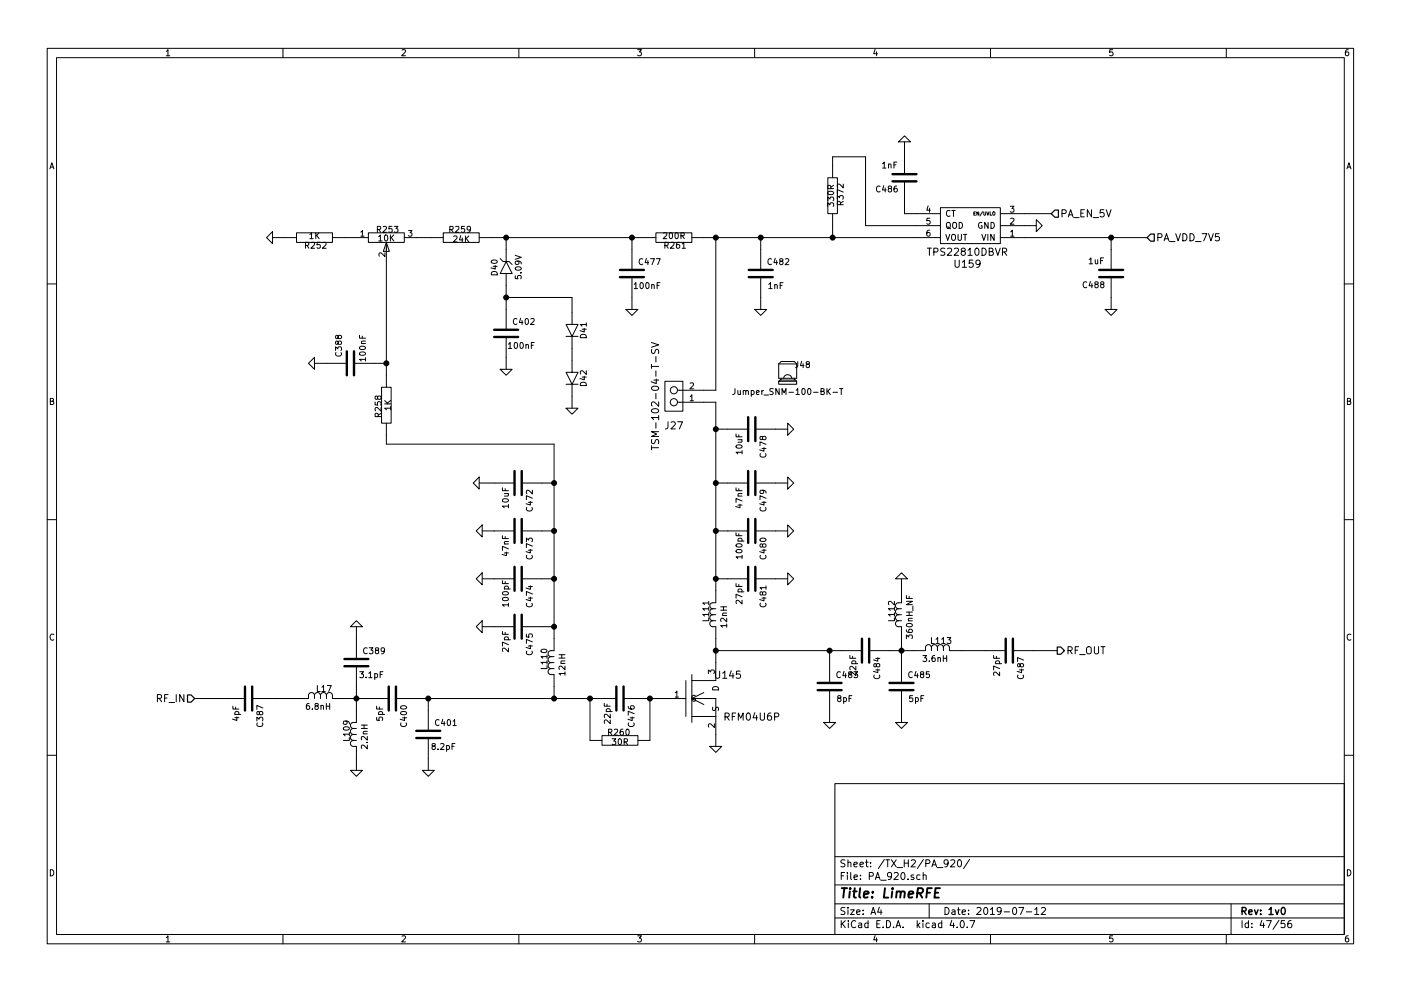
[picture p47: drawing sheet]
<svg xmlns="http://www.w3.org/2000/svg" width="297mm" height="210mm" viewBox="0 0 297 210" stroke-linecap="round" stroke-linejoin="round" font-family="sans-serif">
<g fill="none" stroke="#000" stroke-width=".21">
<path d="M10 10.3h277v189.9h-277zM12 12.2h273v186.1h-273zM35.3 10.9l.3-.4v1.3M35.3 11.8h.7M60 10.3v1.9M85.2 10.6l.5-.1 .3 .4-.8 .9h.8M110 10.3v1.9M135.2 10.5h.8l-.4 .5 .3 .1 .1 .2-.1 .4-.2 .1-.5-.1M160 10.3v1.9M185.5 10.5l-.3 .9h.8M185.9 11v.8M210 10.3v1.9"/>
<path d="M235.9 10.5h-.6v.6h.6l.1 .5-.3 .2-.4-.1M260 10.3v1.9M285.9 10.5l-.4 .1-.2 .2-.1 .8 .3 .2 .4-.1 .1-.4-.1-.2-.4-.1-.3 .3M10.6 35.8l.4-1.3 .4 1.3M10.7 35.5h.6M175.5 37.7h2v7.6h-2zM176.5 37.7v-4.4h7v14.6h15.9M176.8 39.3l-.7 .4M178.8 39.1v.7l-.9-.7-.4 .2 .1 .5M186.6 39.6a.56 .56 0 0 0-.8 .5 .56 .56 0 0 0 .8 .5M187.1 34.7l.4-.3v1.3M187.1 35.7h.7"/>
<path d="M187.4 39.4l-.3 .9h.8M187.7 39.9v.8M188.4 34.9l.2-.1 .3 .1v.8M188.4 34.8v.9M188.5 40l-.2-.2 .1-.2h.6v.3l-.6 .2-.1 .2 .1 .3 .1 .1h.3l.2-.2v-.4l-.2-.1M189.5 35h.5M190.1 39.5h-.3l-.2 .3-.1 .7 .3 .2 .4-.1-.1-.6-.3-.1-.3 .3M190.1 34.4h-.6v1.3M190.5 30.1l1.3-1.3 1.2 1.3zM191.8 38.5v6.8h7.6M191.8 30.1v6.9M285.6 35.8l.4-1.3 .4 1.3"/>
<path d="M285.7 35.5h.6M56.5 50.4l1.3-1.3v2.6zM57.8 50.4h5.1M62.9 49.4h7.6v2h-7.6zM64.8 52.1l.6-.1v-.5l-.6-.1v1.3M65.1 52.1l.4 .6M65.7 49.7l.3-.3v1.2M65.7 50.6h.7M66 51.5l.5-.1 .2 .4-.8 .9h.8M67 49.4v1.2M67.1 49.9l.6 .7M67.7 49.4l-.7 .7"/>
<path d="M67.9 51.4h-.6l-.1 .6h.7v.5l-.2 .2-.5-.2M68.4 51.5l.5-.1 .2 .4-.7 .9h.7M70.5 50.4h7.6M76.5 49.2l.3-.3v1.2M76.5 50.1h.7M78.1 49.4h7.6v2h-7.6zM80 48.7l.6-.1 .1-.5-.7-.1v1.3M80.3 50.2l.3-.3v1.2M80.3 51.1h.7M80.3 48.7l.4 .6M81.2 48.1l.5-.1 .2 .4-.7 .9h.7M81.6 53.6v.8l-.9-.8-.4 .3 .1 .5"/>
<path d="M81.6 50l.2-.1a.67 .67 0 0 1 .4 .6 .67 .67 0 0 1-.4 .6l-.3-.5zM81.9 51.4l.6 1.9h-1.2zM81.9 51.7v30.5M82.8 49.9v1.2M83 50.4l.5 .7M83.1 48h-.6l-.1 .6h.7v.6l-.2 .1-.5-.1M83.5 49.9l-.7 .7M83.6 48h.8l-.5 .5 .4 .1v.6l-.1 .1-.6-.1M85.7 50.4h8.3M86.6 48.9h.8l-.5 .5 .4 .1v.5l-.2 .1-.5-.1M94 49.4h7.6v2h-7.6zM95.4 48.7l.6-.1v-.5l-.6-.1v1.3"/>
<path d="M95.7 48.7l.4 .6M96.2 50.2l.5-.1 .2 .3-.8 .9h.8M96.6 48.1l.5-.1 .2 .4-.8 .9h.8M97.7 50l-.3 .9h.8M98 50.5v.8M98.5 48h-.6l-.1 .6h.7v.6l-.2 .1-.5-.1M98.7 50.1v1.2M98.9 50.6l.5 .7M99.4 50.1l-.7 .7M99.7 48.6l-.2 .2-.4-.1v-.6l.4-.1 .2 .3v.7l-.3 .3h-.3M101.6 50.4h37.5M104.2 55.3a.76 .76 0 0 1 1.2 .3 .74 .74 0 0 1-1.2-.1z"/>
<path d="M104.3 57.7a.67 .67 0 0 1 .8-.1 .67 .67 0 0 1 .3 .7h-1.2zM104.6 56.5h.8M105 56.3v.8l-.9-.3M106 54.9l.7 .6h.6M107.3 55.5h.6l.7 .6M107.3 55.5l1.3 2.5h-2.6zM107.3 50.4v5.1M107.3 58v12M109.2 58.5v.6l.6 .1v-.7h.6l.1 .2-.1 .5M109.2 54.2l1.3 .4-1.3 .4M109.3 56.8a.76 .76 0 0 1 1.2 .2 .74 .74 0 0 1-1.3-.1zM109.8 55.4l.2 .2v.4l-.7 .1-.1-.5 .3-.2h.7l.3 .3v.3"/>
<path d="M110.4 57.9h.1M134 50.4v6.9M134 58.8v6.9M136.3 55a.56 .56 0 0 0-.8 .5 .56 .56 0 0 0 .8 .5M137.1 54.8l-.3 .9h.7M137.4 55.3v.9M137.9 54.9h.9l-.6 1.3M139.1 49.4h7.6v2h-7.6zM139.1 54.9h.9l-.6 1.3M139.9 60h-.6v1.2M140.7 49.5l.4-.1 .3 .3-.8 .9h.8M141 52.1l.6-.1v-.5l-.6-.1v1.3"/>
<path d="M141.3 52.1l.4 .6M142 49.5l.2-.1a.67 .67 0 0 1 .4 .6 .67 .67 0 0 1-.4 .6l-.3-.4zM142.2 51.5l.5-.1 .2 .4-.8 .9h.8M143.2 49.5l.2-.1a.67 .67 0 0 1 .4 .6 .67 .67 0 0 1-.4 .6l-.3-.4zM144 51.4l-.4 .1-.1 .2-.1 .7 .2 .3 .5-.2-.1-.6h-.4l-.2 .2M144.4 50h.6v-.5l-.6-.1v1.2M144.6 51.8l.4-.4v1.3M144.6 52.7h.7M144.7 50l.4 .6M146.7 50.4h52.7M151.8 50.4v32.4h-8.2M161.3 50.4v6.9"/>
<path d="M161.3 58.8v6.9M163.6 55a.56 .56 0 0 0-.8 .5 .56 .56 0 0 0 .8 .5M164.4 54.8l-.3 .9h.7M164.7 55.3v.9M165.5 55.4l-.2-.2 .1-.2h.6v.3l-.6 .2-.1 .2 .1 .3 .1 .2h.3l.2-.3v-.4l-.2-.1M166 60h-.6v1.2M166.5 55l.5-.1 .2 .3-.8 1h.8M175.5 43.8v-.8l.5 .5 .1-.4h.5l.2 .2-.2 .5M175.5 42.6v-.8l.5 .4 .1-.3h.5l.2 .1-.2 .6M175.5 40.8a.76 .76 0 0 1 1.3 .2 .74 .74 0 0 1-1.3-.1zM176.1 40v-.6h-.5l-.1 .6h1.3M176.5 45.3v5.1"/>
<path d="M177.5 42.3v-.8l.5 .4 .1-.4h.6l.1 .2-.1 .6M178.2 43.4l-.1-.6h-.5l-.1 .6h1.3M178.8 40.8l-1.3-.6v.9M178.8 42.7l-.6 .4M196.6 52.6h.9M196.8 43.7l-.3 .9h.8M197.1 52.6v1.6M197.1 48.8l-.4 .1-.2 .2v.8l.2 .2 .5-.1-.1-.6-.4-.1-.2 .2M197.1 44.2v.8M197.2 46.3h-.7v.6h.7v.5l-.2 .2-.5-.2M198 53.5l.7-.1 .2-.2-.1-.4-.2-.2h-.6v1.6M199.4 44.1h12.7v7.6h-12.7z"/>
<path d="M200.3 52.7l-.6-.1-.2 .2v.4l.7 .3 .1 .4-.3 .3-.6-.1M200.5 49.7l.4 1.3 .5-1.3M200.7 47.4l.2-.2h.4l.2 .8a.42 .42 0 0 1-.2 .4 .42 .42 0 0 1-.5 0l-.1-.4zM200.9 48.2l.6 .4M200.9 52.8l.6-.2 .3 .5-1 1.1h1M201.4 44.7a.56 .56 0 0 0-.7 .6 .56 .56 0 0 0 .7 .5M201.8 49.9l.2-.2 .4 .1 .2 .8a.42 .42 0 0 1-.2 .3 .42 .42 0 0 1-.5 0l-.1-.3zM201.8 44.6h.7M202 47.4l.3-.2h.3l.2 .8a.42 .42 0 0 1-.2 .4 .42 .42 0 0 1-.4 0l-.2-.4zM202.2 44.6v1.3M202.3 52.8l.6-.2 .3 .5-.9 1.1h.9M202.5 55.2v1.2l.3 .3h.3l.3-.3v-1.2"/>
<path d="M203.1 49.7v1l.3 .3h.2l.2-.3v-1M203.4 47.2a.64 .64 0 0 1 .7 .6 .64 .64 0 0 1-.7 .7zM204 55.6l.5-.4v1.5M204 56.7h.9M204.1 53.3l-.3-.3 .1-.2 .2-.2 .4 .1 .2 .3-.1 .2-.7 .2-.1 .2v.3l.3 .3h.3l.3-.3v-.3l-.3-.3M204.3 49.7h.7M204.6 49.7v1.3M205.2 53.1l.5-.5v1.6M205.2 54.2h.9M206.3 55.2h-.8v.7l.2-.1h.5l.1 .6-.3 .3-.5-.1M206.5 45.3h.2M206.8 45h-.3v.7h.3"/>
<path d="M206.8 52.8l.3-.2a.81 .81 0 0 1 .5 .8 .81 .81 0 0 1-.5 .8l-.3-.2-.1-.4zM207.5 45v.7l-.4-.7v.7M207.8 55.8l-.3 .3h-.3l-.3-.3 .1-.5 .5-.1a.96 .96 0 0 1-.1 1.5h-.3M208.2 49.7l.4 1.3 .4-1.3M208.2 47.2a.59 .59 0 0 0-.7 .6 .59 .59 0 0 0 .7 .6v-.5h-.2M208.2 52.6a.77 .77 0 0 1 .9 .8 .77 .77 0 0 1-.9 .8zM208.4 44.9l-.7 .9M208.6 45l.1 .7 .3-.2v-.5M209.2 45l.2 .7 .3-.7M209.4 49.7v1.3M209.5 47.2v1.3l-.7-1.3v1.3M209.7 53.4l.7-.1 .1-.2v-.3l-.8-.2v1.6h.6l.3-.3v-.2l-.4-.3"/>
<path d="M209.9 45v.7h.4M210.1 47.2a.64 .64 0 0 1 .7 .6 .64 .64 0 0 1-.7 .7zM210.6 45l.3 .1v.5l-.1 .1-.3-.3zM210.8 49.7v1.3l-.7-1.3v1.3M211 52.6l.6 1.6 .5-1.6M212.1 50.4h31.1M212.1 47.9h7.6M212.1 45.3h10.8M212.5 53.5l.8-.1 .1-.2v-.4l-.3-.2h-.6v1.6M212.9 53.5l.5 .7M214.2 43.8h.8l-.4 .4 .3 .1v.6l-.1 .1-.6-.1M214.3 49.2l.3-.4v1.3"/>
<path d="M214.3 46.4l.5-.1 .2 .4-.8 .9h.8M214.3 50.1h.7M219.7 46.6l1.3 1.3-1.3 1.2zM225.2 45.3l.7-.1 .2-.2-.1-.4-.2-.1h-.6v1.5M226.5 46l.5-1.5 .5 1.5M226.6 45.6h.8M227.6 46.2h1.2M229.2 45.2h.5M229.9 44.5h-.7v1.5h.7M230.4 59.9a.56 .56 0 0 0-.8 .5 .56 .56 0 0 0 .8 .5M230.9 55.1l.4-.4v1.3M230.9 56h.7"/>
<path d="M231.2 59.7l-.3 .9h.8M231.4 44.5v1.5l-.9-1.5v1.5M231.8 46.2h1.1M232.2 55.1l.1 .8 .3 .1 .1-.2M232.7 55.1v.9M233.3 55.3h.5M234 54.7h-.7v1.3M234 44.5h-.7l-.1 .7 .3-.1 .5 .1 .1 .5-.3 .3-.6-.1M234.5 44.5l.6 1.5 .5-1.5M235.6 50.4v6.9M235.6 58.8v6.9M245.5 50.4l.7-.1 .2-.2-.1-.4-.2-.1h-.6v1.5"/>
<path d="M246.8 51.1l.5-1.5 .5 1.5M246.9 50.7h.8M248 51.3h1.1M249.3 49.6l.5 1.5 .5-1.5M250.8 49.6a.77 .77 0 0 1 .9 .7 .77 .77 0 0 1-.9 .8zM252.3 49.6a.77 .77 0 0 1 .9 .7 .77 .77 0 0 1-.9 .8zM253.5 51.3h1.1M254.9 49.6h1l-.7 1.5M256.2 49.6l.5 1.5 .6-1.5M258.5 49.6h-.8v.7l.2-.1h.5l.1 .6-.3 .3-.5-.2M10 60.2h2M65.4 77.1l1.3-1.3v2.6z"/>
<path d="M66.7 77.1h6.8M71.1 74.4v-.8l.5 .4 .1-.4h.6l.1 .2-.1 .6M71.2 74.8a.56 .56 0 0 0 .6 .8 .56 .56 0 0 0 .5-.8M71.7 72.6l.2-.2h.4l.1 .2-.1 .4-.4 .1-.2-.1-.1-.6h-.4v.6l.3 .1 .2-.3M71.7 71.4l.2-.3 .4 .1 .1 .2-.1 .3-.4 .2-.2-.2-.1-.5h-.4v.5l.3 .2 .2-.3M75.1 77.1h6.8M76.2 71.1v.6h1.3M76.3 73.6a.76 .76 0 0 1 1.2 .3 .74 .74 0 0 1-1.3-.1zM76.3 74.8a.69 .69 0 0 1 1.2 .3 .74 .74 0 0 1-1.3-.1zM76.6 72.9h.9M76.8 71.3v.4M77.5 76.2h-1.3l.4 .4"/>
<path d="M77.5 72.4h-.8l-.1 .3 .2 .2M77.5 75.9v.7M106 78.4h2.6l-1.3 1.2zM107.3 71.5v6.9M107.3 63.1h14v5.7M107.8 73l.4-.3v1.2M107.8 73.9h.7M109.1 72.8l.2-.1a.67 .67 0 0 1 .4 .6 .67 .67 0 0 1-.4 .6l-.3-.4zM109.6 67.7a.56 .56 0 0 0-.8 .5 .56 .56 0 0 0 .8 .5M110.3 72.8l.2-.1a.67 .67 0 0 1 .5 .6 .67 .67 0 0 1-.5 .6l-.3-.4zM110.4 67.5l-.3 .9h.8M110.7 68v.9"/>
<path d="M111.4 67.7l.2-.1a.67 .67 0 0 1 .5 .6 .67 .67 0 0 1-.5 .7l-.3-.5zM111.5 73.2l.2-.1h.3v.8M111.5 73.1v.8M112.5 67.7l.5-.1 .3 .3-.8 1h.8M112.6 73.2h.5M113.3 72.7h-.7v1.2M120 71.4h1.3zM120 68.8h2.6l-1.3 2.6zM120 79h2.6l-1.3 2.5zM121.3 71.4h1.3zM121.3 71.4v7.6M123.1 71.2a.69 .69 0 0 1 .8-.2 .69 .69 0 0 1 .4 .6h-1.3z"/>
<path d="M123.4 69.8h.9M123.9 69.7v.7l-.9-.3M123.9 79.8v.8l-.9-.3M124.3 68.9h-1.3l.4 .3M124.3 78.7v.7l-.9-.7-.4 .2 .1 .5M124.3 68.5v.7M132.7 65.7h2.6l-1.3 1.2zM134.5 60.3l.3-.3v1.2M134.5 61.2h.7M135.8 60.1l.2-.1a.67 .67 0 0 1 .4 .6 .67 .67 0 0 1-.4 .6l-.3-.4zM137 60.1l.2-.1a.67 .67 0 0 1 .4 .6 .67 .67 0 0 1-.4 .6l-.3-.4zM138.1 72.7l1.5 .5-1.5 .5"/>
<path d="M138.1 77.3v.9M138.1 77.7h1.5M138.2 60.5l.2-.1h.3v.8M138.2 60.4v.8M138.2 74.1l-.1 .6 .2 .2h.4l.3-.6 .4-.2 .2 .3v.6M139.1 75.6v1.2M139.1 78.7v1.2M139.3 60.5h.5M160 65.7h2.6l-1.3 1.2zM163 60.3l.3-.3v1.2M163 61.2h.7M164.3 60.5l.1-.1h.3l.1 .8"/>
<path d="M164.3 60.4v.8M165.1 77.2h3.8v3.1h-3.8zM165.1 77.2l.5-.5h2.8l.5 .5M165.4 60.5h.4M169.1 76.7v1.1l-.4 .2M170 76.7l-.3 .9h.8M170.3 77.1v.9M171.1 77.3l-.2-.3 .1-.2h.6v.3l-.6 .2-.1 .2 .1 .4 .1 .1h.3l.2-.3v-.3l-.2-.1M231.5 60.2v.9M232.4 60.3l-.3-.2 .1-.3 .6 .1v.3l-.6 .2-.1 .2 .1 .3 .2 .2h.2l.2-.3v-.4l-.2-.1M233.6 60.3l-.3-.2 .1-.2h.6v.3l-.5 .2-.2 .2 .1 .3 .2 .2h.2l.3-.3-.1-.4-.2-.1M234.3 65.7h2.6l-1.3 1.2z"/>
<path d="M285 60.2h2M10.7 85.1h.5l.1-.5-.6-.1v1.3h.5l.2-.4-.3-.3M79.5 85.3v.6h.6v-.6h.6l.1 .2-.1 .4M80.1 84.2l.2-.2 .4 .1 .1 .1-.1 .5h-.4l-.2-.1-.2-.5h-.3v.5l.2 .1 .3-.2M80.2 88.4l-.1-.6-.5-.1-.1 .7h1.3M80.8 86.5v.7l-.9-.7-.4 .2 .1 .5M80.8 87.7l-.6 .4M80.9 82.2h2v7.6h-2zM81.6 85.7h1.2M81.6 85l.7 .7M81.9 89.8v4.4h35.6v43.8h-.7a.64 .64 0 0 0-.6 .7 .64 .64 0 0 0 .6 .6M82.8 86.6h-1.2l.3 .4"/>
<path d="M82.8 86.3v.7M82.8 85l-.7 .5M120 81.5h1.3zM120 86.6h2.6l-1.3 1.3zM121.3 81.5h1.3zM121.3 81.5v5.1M123.1 81.3a.69 .69 0 0 1 .8-.2 .69 .69 0 0 1 .4 .7h-1.3zM123.4 80h.9M138.1 94.6v.8M138.1 95h1.5M138.2 93.2l-.1 .6 .2 .3h.4l.3-.7 .4-.2 .2 .3v.6M138.3 86.9a.81 .81 0 0 1 1.3 .3 .86 .86 0 0 1-.8 .4 .86 .86 0 0 1-.7-.5z"/>
<path d="M138.3 82.1a.81 .81 0 0 1 1.3 .3 .86 .86 0 0 1-.8 .4 .86 .86 0 0 1-.7-.5zM138.6 80.6h1M139.1 83.5v1.1M139.1 89.7v1.2M139.1 80.4v1l-1.1-.4M139.6 91.6h-1.5l1.1 .5-1.1 .5h1.5M139.6 88.6h-1.5l.5 .4M139.6 85.3v.9l-1-.9-.5 .3 .2 .6M139.6 88.2v.8M141 80.9h3.8v6.3h-3.8zM141.6 89.5v1.3l-.5 .2M142.3 89.6l.6-.1 .3 .4-1 1.1h1"/>
<path d="M143.6 85.3h8.2v42.6h-.7a.64 .64 0 0 0-.6 .6 .64 .64 0 0 0 .6 .7M143.7 89.5h1l-.7 1.5M146.3 84.1l.4-.3v1.2M146.3 81.3l.5-.1 .2 .4-.7 .9h.7M146.3 85h.7M151.8 91.1h6.8M155.8 82.4v1.1l-.5 .2M156.1 92.1v.6h1.2M156.1 94.6a.76 .76 0 0 1 1.2 .2 .74 .74 0 0 1-1.2-.1zM156.4 82.8l.1 .8 .3 .1 .2-.1M156.5 93.3h.8M156.6 92.2v.5"/>
<path d="M157 82.8v.9M157.2 93.3l.1 .2v.3h-.8M157.3 96h-1.2l.3 .3M157.3 95.6v.7M157.6 83l.2-.2 .3 .1v.8M157.6 82.8v.9M158.1 83l.2-.2 .3 .1 .1 .8M159.3 82.9l.3-.1 .3 .3-.1 .5h-.5M159.3 82.8v1.3M160.1 91.1h6.9M160.4 83.3l.6-.1-.1-.3-.3-.1-.2 .2v.6h.5M161.2 96.2a.56 .56 0 0 0 .6 .8 .56 .56 0 0 0 .5-.8"/>
<path d="M161.5 82.8v.9M161.5 95.1h.9M161.7 92.8l.2-.2h.4l.1 .2-.1 .4-.4 .1-.2-.1-.2-.6h-.3v.6l.2 .1 .3-.2M161.9 82.8l-.4 .3M162 95v.7l-.9-.3M162 83.8h1M162.4 94.3l-1.3-.6v.9M163.9 82.5h-.6v.4a.54 .54 0 0 1 .6 .7l-.2 .1-.5-.1M165.1 80.9h3.8v.6h-3.8zM165.2 82.4v1.3l-.7-1.3v1.3M165.5 80.5l-.4 .4M165.6 80.3l-.1 .3h3l-.1-.3"/>
<path d="M165.8 83.7v-1.3l.4 .9 .4-.9v1.3M166.1 80.3a.9 .9 0 0 1 .9-.8 .9 .9 0 0 1 .9 .8M167 89.8l1.3 1.3-1.3 1.2zM167.3 83.2h.9M168.5 80.5l.4 .4M168.8 82.8l.3-.4v1.3M168.8 83.7h.7M170.1 82.5l.2-.1a.67 .67 0 0 1 .4 .7 .67 .67 0 0 1-.4 .6l-.3-.5zM171.3 82.5l.2-.1a.67 .67 0 0 1 .5 .7 .67 .67 0 0 1-.5 .6l-.3-.5zM172.5 83.2h1M174.1 83l.6-.1v-.4l-.6-.1v1.3h.4l.3-.4-.3-.3M175.3 82.4v1.3"/>
<path d="M175.5 83l.5 .7M176 82.4l-.7 .8M176.6 83.2h1M178 82.4h.7M178.4 82.4v1.3M285.7 85.1h.5l.1-.5-.6-.1v1.3h.5l.2-.4-.3-.3M10 110.3h2M100.3 102.5l1.3-1.3v2.6zM101 112.6l1.2-1.2v2.5zM101.6 102.5h7.5M102.2 112.6h6.9M106.5 113.7v.6h1.3"/>
<path d="M106.5 103.5v.6h1.3M106.6 106a.76 .76 0 0 1 1.2 .2 .74 .74 0 0 1-1.3-.1zM106.9 117.3h.9M106.9 115.4h.9M106.9 104.7h.9M107.1 103.7v.4M107.1 113.8v.5M107.4 117.1v.8l-.9-.3M107.7 104.7l.1 .2-.1 .3-.8 .1M107.8 116.5l-1.3-.6v.9M107.8 114.9h-.8l-.1 .3 .2 .2M107.8 107.4h-1.3l.4 .3"/>
<path d="M107.8 107v.7M110.6 112.6h6.9M110.6 102.5h6.9M111.6 115v-.8l.5 .4 .1-.4h.6l.1 .2-.1 .6M111.7 117.8a.56 .56 0 0 0 .5 .8 .56 .56 0 0 0 .6-.8M111.7 107.7a.56 .56 0 0 0 .5 .7 .56 .56 0 0 0 .6-.7M112 116.7h.9M112 106.6h.9M112.4 116.6v.7l-.9-.3M112.4 106.4v.8l-.9-.3M112.9 115.9l-1.3-.6v.9M112.9 105.7l-1.3-.5v.8"/>
<path d="M112.9 104v.8l-.9-.8-.4 .2 .1 .5M151.8 112.6h6.8M151.8 102.5h6.8M156.1 103.5v.6h1.2M156.1 113v.7h1.2M156.1 116.8a.76 .76 0 0 1 1.2 .2 .74 .74 0 0 1-1.2-.1zM156.1 115.5a.76 .76 0 0 1 1.2 .3 .74 .74 0 0 1-1.2-.1zM156.5 107.2h.8M156.5 105.3h.8M156.5 114.8h1.2M156.5 114.8v-.4l.2-.2 .6 .1v.5M156.6 103.7v.4"/>
<path d="M156.6 113.2v.5M156.9 107v.7l-.9-.2M157.3 106.3l-1.2-.5v.8M157.3 104.7l-.8 .1v.3l.1 .2M157.3 118.2h-1.2l.3 .3M157.3 117.8v.7M160.1 112.6h6.9M160.1 102.5h6.9M161.2 114.3a.76 .76 0 0 1 1.2 .3 .74 .74 0 0 1-1.3-.1zM161.2 107.7a.56 .56 0 0 0 .6 .7 .56 .56 0 0 0 .5-.7M161.2 117.8a.56 .56 0 0 0 .6 .8 .56 .56 0 0 0 .5-.8M161.5 116.7h.9"/>
<path d="M161.5 106.6h.9M161.7 104l.2 .2-.1 .4-.6 .1-.1-.5 .3-.2 .7 .1 .3 .3v.2M161.7 115.6l.2-.2h.4l.1 .2-.1 .4-.4 .1-.2-.1-.2-.6h-.3v.6l.2 .1 .3-.2M162 106.4v.8l-.9-.3M162 116.6v.7l-.9-.3M162.4 105.7l-1.3-.5v.8M167 111.4l1.3 1.2-1.3 1.3zM167 101.2l1.3 1.3-1.3 1.3zM285 110.3h2M11.4 134.6a.58 .58 0 0 0-.8 .6 .58 .58 0 0 0 .8 .5M75.6 131.7l1.2 1.3h-2.5zM75.6 133v6.8"/>
<path d="M77.9 137.5a.56 .56 0 0 0-.8 .6 .56 .56 0 0 0 .8 .5M78.3 137.4h.8l-.5 .5 .4 .1v.6l-.2 .1-.5-.1M79.8 138l-.2-.3 .1-.2h.5v.3l-.5 .2-.1 .2v.4l.2 .1h.3l.2-.3-.1-.3-.1-.1M81.5 138l-.2 .2-.4-.1-.1-.6 .5-.1 .2 .3v.7l-.3 .3h-.3M101 122.8l1.2-1.3v2.6zM102.2 131.7v2.5l-1.2-1.2zM102.2 133h6.9M102.2 122.8h6.9M106.5 134v.6h1.3M106.5 123.2v.6h1.3M106.6 126.9a.69 .69 0 0 1 1.2 .3 .74 .74 0 0 1-1.3-.2zM106.6 125.6a.69 .69 0 0 1 1.2 .4 .74 .74 0 0 1-1.3-.2z"/>
<path d="M106.9 135.7h1.3M106.9 125h1.3M107 135.7l-.1-.3 .3-.3 .5 .1v.5M107 125l-.1-.4 .3-.2 .5 .1v.5M107.1 123.4v.4M107.1 134.2v.4M107.8 137.5v.8l-.9-.8-.4 .2 .1 .5M107.8 136.8l-1.3-.6v.9M107.8 128.3h-1.3l.4 .4M107.8 128v.7M110.6 133h6.9M110.6 122.8h6.9"/>
<path d="M111.6 134.5v.6l.6 .1v-.7h.6l.1 .2-.1 .5M111.7 138.1a.56 .56 0 0 0 .5 .8 .56 .56 0 0 0 .6-.8M111.7 128a.56 .56 0 0 0 .5 .8 .56 .56 0 0 0 .6-.8M112 137.1h.9M112 126.9h.9M112 124.5h.9M112.4 136.9v.7l-.9-.2M112.4 126.7v.8l-.9-.3M112.4 124.3v.7l-.9-.2M112.9 136.2l-1.3-.5v.8M112.9 126l-1.3-.5v.8M114.8 137.9a.76 .76 0 0 1 1.2 .3 .74 .74 0 0 1-1.3-.2z"/>
<path d="M116 139.3h-1.3l.4 .4M116 139v.7M116.8 139.3a.64 .64 0 0 0-.6 .7 .64 .64 0 0 0 .6 .6M116.8 139.3h.7M118.5 139.6h1.3M118.5 138.9h1.3M119.1 138.9v.7M150.3 131.1v.6h-1.3M150.3 130.4h-1.3l.4 .3M150.3 129.2h-1.3l.4 .3M150.3 127.9h-1.3l.4 .4M150.3 127.6v.7"/>
<path d="M150.3 128.8v.7M150.3 130v.7M151.1 131.7a.64 .64 0 0 0-.6 .7 .64 .64 0 0 0 .6 .6h.7v11.4h-5.1M151.1 130.4a.64 .64 0 0 0-.6 .7 .64 .64 0 0 0 .6 .6M151.1 129.2a.64 .64 0 0 0-.6 .6 .64 .64 0 0 0 .6 .6M151.1 131.7h.7M151.1 130.4h.7M151.1 129.2h.7M151.8 122.8h6.8M151.8 138h31M152.8 129.5h1.3M152.8 128.7h1.3"/>
<path d="M153.2 130.6h.9M153.4 128.7v.8M154.1 132.7h-1.3l.4 .4M154.1 131.2v.7l-.9-.7-.4 .2 .1 .5M154.1 130.1h-.8l-.1 .3 .1 .2M154.1 132.4v.7M156.1 123.8v.6h1.2M156.5 125.6h1.2M156.5 125.6v-.4l.2-.2 .6 .1v.5M156.6 124v.4M157.3 127.3v.8l-.9-.8-.3 .3 .1 .5M157.3 126.6l-1.2-.5v.8"/>
<path d="M160.1 122.8h6.9M161.2 128a.56 .56 0 0 0 .6 .8 .56 .56 0 0 0 .5-.8M161.5 126.9h.9M161.7 125.8l.2-.3 .4 .1 .1 .2-.1 .4-.4 .1-.2-.1-.2-.6h-.3v.6l.2 .1 .3-.3M162 126.7v.8l-.9-.3M162.4 124.7h-1.3l.4 .3M162.4 124.3v.7M167 121.5l1.3 1.3-1.3 1.3zM175.9 138v6.9M180.2 139.1v.6h1.3M180.8 139.2v.5M185.7 139.7h.8"/>
<path d="M186.1 139.5v.8l-.9-.3M189.6 131.1v.6h-1.2M189.6 130.4h-1.2l.3 .3M189.6 129.2h-1.2l.3 .3M189.6 127.6v.8l-.9-.8-.3 .2 .1 .5M189.6 128.8v.7M189.6 130v.7M189.9 122.8l1.2-1.3 1.3 1.3zM190.5 131.7h-.1a.64 .64 0 0 0-.5 .7 .64 .64 0 0 0 .6 .6h.6v11.9M190.5 130.4h-.1a.64 .64 0 0 0-.5 .7 .64 .64 0 0 0 .6 .6M190.5 129.2h-.1a.64 .64 0 0 0-.5 .6 .64 .64 0 0 0 .6 .6M190.5 131.7h.6"/>
<path d="M190.5 130.4h.6M190.5 129.2h.6M191.1 122.8v5.1h-.7a.64 .64 0 0 0-.5 .6 .64 .64 0 0 0 .6 .7M192.2 135.5v-.8l.5 .4 .1-.3h.5l.1 .1-.1 .6M192.2 133.6v.4l.3 .2h.7l.2-.2-.1-.5-.6 .1v.4l.2 .2M192.2 127.6h1.2l-1.2 .7h1.2M192.2 126.4v.6h1.2M192.2 130.6h1.2M192.2 129.9h1.2M192.2 132.5a.76 .76 0 0 1 1.2 .2 .74 .74 0 0 1-1.2-.1zM192.6 131.7h.8M192.8 126.5v.5"/>
<path d="M192.8 129.9v.7M193.4 131.2h-.7l-.1 .3 .1 .2M193.5 128.6v1M195.7 139.1h.8l-.5 .5 .4 .1v.5l-.2 .2-.5-.2M197.5 137.4a.64 .64 0 0 0-.7-.6 .64 .64 0 0 0-.6 .6v.6h-11.9M197.5 137.4a.64 .64 0 0 1 .6-.6 .64 .64 0 0 1 .7 .6M197.5 135.3v1.2h.6M197.5 137.4v.6M198.2 139.1h-.4l-.2 .3v.7l.2 .3 .4-.2v-.6h-.4l-.2 .2M198.5 135.6l.3-.3v1.2M198.5 136.5h.7M198.8 137.4a.64 .64 0 0 1 .6-.6 .64 .64 0 0 1 .6 .6"/>
<path d="M198.8 137.4v.6M198.9 139.6l.1-.1 .3 .1 .1 .8M198.9 139.5v.9M199.7 135.6l.3-.3v1.2M199.7 136.5h.7M200 139.1v1.3M200 139.7h.7M200 137.4a.64 .64 0 0 1 .7-.6 .64 .64 0 0 1 .6 .6v.6h11.9M200 137.4v.6M200.7 139.1v1.3M200.8 135.3h.8l-.4 .5 .3 .1v.5l-.1 .1-.6-.1M210.7 139.1v.6h1.2"/>
<path d="M211.3 139.2v.5M214.8 138h9.4M226.4 138l.8-.1 .1-.2v-.3l-.3-.2h-.6v1.5M226.8 138l.5 .7M228 137.9h.5M228.7 137.2h-.7v1.5M228.9 138.9h1.2M230.4 137.4a.5 .5 0 0 1 .6-.2 .5 .5 0 0 1 .4 .5l-.1 .8-.3 .2a.53 .53 0 0 1-.6-.5zM232 137.2v1.2l.3 .3h.3l.3-.3v-1.2M233.4 137.2h.9M233.9 137.2v1.5M286.4 134.6a.58 .58 0 0 0-.8 .6 .58 .58 0 0 0 .8 .5"/>
<path d="M33.4 148.2l.7-.1 .2-.2-.1-.4-.2-.1h-.6v1.5M33.8 148.2l.5 .7M34.9 148.1h.5M35.6 147.4h-.7v1.5M35.8 149h1.2M37.4 147.4v1.5M39 147.4v1.5l-.9-1.5v1.5M41.3 148.2h10.6M49.4 149.8v.6h1.2M49.8 152.3h.8M49.8 151.6h1.3M49.9 151.6l-.1-.4 .2-.2 .6 .1v.5"/>
<path d="M50 150v.4M50.2 152.1v.8l-.9-.3M54.5 153v-.8l.4 .4 .1-.4h.6l.1 .2-.1 .6M54.6 153.4a.56 .56 0 0 0 .5 .8 .56 .56 0 0 0 .5-.8M55 151.2l.2-.3 .4 .1 .1 .2-.1 .4-.4 .1-.2-.1-.1-.6h-.3v.6l.2 .1 .2-.3M55.7 150.2l-1.2-.5v.8M65.5 149.2l-.3 .1-.2 .2-.1 .8 .3 .2 .4-.1-.1-.6-.3-.1-.3 .3M66.2 150.4v.1M66.7 147.6v-.1a.64 .64 0 0 0-.7-.6 .64 .64 0 0 0-.6 .7v.6h-11.9M66.7 147.6v-.1a.64 .64 0 0 1 .6-.6 .64 .64 0 0 1 .6 .7M66.7 147.6v.6M67 149.8l-.2-.3 .1-.2h.5v.4l-.5 .1-.1 .2v.4l.2 .1h.3l.2-.2-.1-.4-.1-.1"/>
<path d="M67.3 145.4v1.3h.6M67.9 147.6v-.1a.64 .64 0 0 1 .7-.6 .64 .64 0 0 1 .6 .7M67.9 147.6v.6M68 149.8l.2-.1h.3l.1 .8M68 149.7v.8M68.2 145.8l.4-.4v1.3M68.2 146.7h.8M69.2 149.2v1.3M69.2 149.8h.7M69.2 147.6v-.1a.64 .64 0 0 1 .7-.6 .64 .64 0 0 1 .6 .7v.6h11.9M69.2 147.6v.6M69.4 145.4h.8l-.5 1.3"/>
<path d="M69.9 149.2v1.3M72.8 154.4a.76 .76 0 0 1 1.3 .2 .74 .74 0 0 1-1.3-.1zM73.3 153l.3 .2-.1 .4h-.6l-.1-.4 .2-.2h.8l.3 .3v.3M74.1 156.5v.6h-1.3M74.1 155.8h-1.3l.4 .3M74.1 155.4v.7M74.9 157.1a.64 .64 0 0 0-.6 .7 .64 .64 0 0 0 .6 .6h.7v5M74.9 155.8a.64 .64 0 0 0-.6 .7 .64 .64 0 0 0 .6 .6M74.9 154.6a.64 .64 0 0 0-.6 .6 .64 .64 0 0 0 .6 .6M74.9 157.1h.7M74.9 155.8h.7M74.9 154.6h.7"/>
<path d="M75.6 141.3v12h-.7a.64 .64 0 0 0-.6 .6 .64 .64 0 0 0 .6 .7M76.3 142.5h.8l-.5 .5 .4 .1v.6l-.2 .1-.5-.1M76.6 154.6h1.3M76.6 153.8h1.3M77 155.7h.9M77.2 153.8v.8M77.6 143.7v.1M77.7 157.5h.2M77.9 158.1v.8l-.9-.8-.4 .2 .1 .5M77.9 156.3v.7l-.9-.7-.4 .2 .1 .5M77.9 155.2h-.8l-.1 .3 .1 .2M78.2 142.9l.3-.4v1.3"/>
<path d="M78.2 143.8h.7M79.5 143l.3-.1 .3 .3-.2 .5h-.4M79.5 142.9v1.3M79.9 152.2v.6l.5 .1v-.7h.6l.1 .2-.1 .5M79.9 149.8v.6h1.2M80.3 151.6h1.2M80.3 151.6v-.4l.2-.2 .6 .1v.5M80.4 150v.4M80.6 143.1h.4M81.2 142.5h-.6v1.3M83.9 148.2h46.8M85 149.9a.76 .76 0 0 1 1.2 .3 .74 .74 0 0 1-1.3-.2z"/>
<path d="M85 153.4a.56 .56 0 0 0 .6 .8 .56 .56 0 0 0 .5-.8M85 151.1a.69 .69 0 0 1 1.2 .3 .74 .74 0 0 1-1.3-.1zM85.3 152.3h.9M85.8 152.1v.8l-.9-.3M90.8 148.2v6.9M90.8 156.6v6.8M91.8 158.3l-.2-.2v-.2h.7v.3l-.6 .1-.1 .2v.4l.2 .1h.3l.2-.2v-.4l-.2-.1M92.9 158.9v.1M93.1 152.8a.56 .56 0 0 0-.8 .5 .56 .56 0 0 0 .8 .5M93.4 157.9l.5-.1 .2 .3-.8 .9h.8M93.9 152.6l-.3 .9h.8M94.2 153.1v.8"/>
<path d="M94.7 158.2h.3l.3 .2-.1 .5h-.5M94.7 158.2v1.2M94.9 152.8l.2-.1a.67 .67 0 0 1 .4 .6 .67 .67 0 0 1-.4 .6l-.3-.4zM95.8 158.3h.5M96 153l.4-.3v1.2M96 153.9h.7M96.4 157.8h-.6v1.2M116 141.2v.7h-1.3M116 140.5h-1.3l.4 .4M116 140.2v.7M116.8 141.9a.64 .64 0 0 0-.6 .6 .64 .64 0 0 0 .6 .6h.7v5.1M116.8 140.6a.64 .64 0 0 0-.6 .6 .64 .64 0 0 0 .6 .7"/>
<path d="M116.8 141.9h.7M116.8 140.6h.7M118.9 140.8h.9M119.8 142.9h-1.3l.4 .4M119.8 141.3v.8l-.9-.8-.4 .2 .1 .5M119.8 140.2l-.8 .1-.1 .3 .1 .2M119.8 142.5v.8M125.1 148.2v8.9h2.5M127.6 156.1h7.7v2h-7.7zM128.1 149.2v.6h1.3M128.5 151h1.3M128.6 151l-.1-.4 .3-.2 .5 .1v.5"/>
<path d="M128.7 149.4v.4M129 155.4l.6-.1 .1-.5-.7-.1v1.3M129.3 155.4l.4 .6M129.4 152.7v.8l-.9-.8-.4 .3 .1 .5M129.4 151.5v.8l-.9-.8-.4 .3 .1 .4M129.8 156.7h.8l-.5 .5 .4 .1v.6l-.2 .1-.5-.1M130.3 154.8l.4-.1 .3 .4-.8 .9h.8M131.2 156.8l.1-.1a.67 .67 0 0 1 .5 .7 .67 .67 0 0 1-.5 .6l-.2-.5zM132.1 154.7l-.4 .1-.2 .2v.7l.2 .3 .4-.2v-.6h-.4l-.2 .2M132.2 148.2h13.2M132.3 157.4l.6-.1 .1-.5-.7-.1v1.3M132.6 157.4l.4 .6"/>
<path d="M132.8 154.8l.2-.1a.67 .67 0 0 1 .4 .6 .67 .67 0 0 1-.4 .7l-.3-.5zM133.2 149.9v.3l.3 .2h.7l.3-.2-.2-.4-.6 .1v.3l.2 .2M133.3 153.4a.56 .56 0 0 0 .5 .8 .56 .56 0 0 0 .5-.8M133.6 152.3h.9M134 152.1v.8l-.9-.3M134.5 151.4l-1.3-.5v.8M137.8 148.2v8.9h-2.5M143.2 147l.3-.4v1.3M143.2 147.9h.7M145.4 144.4v7.6M146.7 148.2h5.1v10.2M146.7 152h5.1"/>
<path d="M146.7 148.2l2.5 1.3M146.7 143.1v10.2M147.4 147.6a.59 .59 0 0 0-.7 .5 .59 .59 0 0 0 .7 .6v-.5h-.2M149.2 146.9l-2.5 1.3M150.2 142.9v-.8l.5 .5 .1-.4h.5l.2 .2-.2 .5M150.5 158.4h2.5l-1.2 1.2zM151.1 150v.6l.5 .1a.54 .54 0 0 1 .6-.6l.1 .2v.4M151.1 145.9a.69 .69 0 0 1 .8-.2 .69 .69 0 0 1 .4 .7h-1.2zM151.5 153.6v.8l-1-.8-.3 .2 .1 .5M151.7 142.4v1.2l.3 .3h.3l.3-.3v-1.2M153.2 142.8l.5-.4v1.5M153.2 143.9h.9"/>
<path d="M153.7 152.1l.8-.1 .1-.2-.1-.4-.2-.1h-.6v1.5M154.1 152.1l.5 .7M155 142.3l-.3 1.1h.9M155.2 152h.6M155.4 142.9v1M156 151.3h-.8v1.5M156.5 152.8v-1.5l.5 1.1 .6-1.1v1.5M156.9 142.4h-.7l-.1 .7 .2-.1h.5l.2 .6-.3 .3-.6-.1M158.4 151.4l.2-.1a.81 .81 0 0 1 .5 .7 .81 .81 0 0 1-.5 .8l-.2-.2-.2-.4zM160 151.2l-.3 1.1h.9M160.4 151.8v1M161.2 151.3v1.2l.3 .3h.3l.3-.3v-1.2"/>
<path d="M163.4 151.3l-.4 .1a.99 .99 0 0 0 0 1.4l.5-.2 .1-.5-.3-.2h-.3l-.3 .2M164.2 152.1l.8-.1 .1-.2-.1-.4-.2-.1h-.6v1.5M174.6 153.3h2.6l-1.3 1.3zM175.9 146.4v6.9M177.8 148.1l-.2-.2v-.2h.7v.3l-.6 .2-.1 .2v.3l.2 .2h.3l.2-.3v-.3l-.2-.2M178.2 142.6a.56 .56 0 0 0-.8 .5 .56 .56 0 0 0 .8 .6M178.9 148.1l.3-.1 .3 .3-.2 .5h-.4M178.9 148v1.3M179 142.4l-.3 1h.8M179.3 142.9v.9M180 148.2h.4M180.1 143l-.2-.2 .1-.2h.6v.3l-.6 .2-.1 .2 .1 .4 .1 .1h.3l.2-.3v-.3l-.2-.2"/>
<path d="M180.6 140.8h1.3M180.6 147.6h-.6v1.3M180.7 140.8l-.1-.3 .2-.3 .6 .1v.5M181.1 142.5h.7l-.4 .5 .4 .1v.6l-.2 .1-.5-.1M181.5 142.6v.8l-1-.8-.3 .2 .1 .5M181.5 141.4v.8l-1-.8-.3 .2 .1 .5M185.4 143.2a.56 .56 0 0 0 .5 .8 .56 .56 0 0 0 .5-.8M185.7 142.1h.8M185.8 141l.3-.2h.3l.1 .2-.1 .4-.3 .1-.2-.1-.2-.6h-.3l-.1 .6 .3 .1 .2-.2M186.1 142v.7l-.9-.3M189.9 153.3h2.5l-1.3 1.3zM191.1 146.4v6.9"/>
<path d="M193.4 142.6a.56 .56 0 0 0-.7 .5 .56 .56 0 0 0 .7 .6M193.5 147.6h-.6l-.1 .6h.7v.5l-.2 .2-.5-.2M194.1 148.1l.4-.1 .2 .3-.1 .5h-.5M194.1 148v1.3M194.2 142.4l-.3 1h.8M194.5 142.9v.9M195.2 148.2h.5M195.4 143l-.3-.2 .1-.2h.6v.3l-.6 .2-.1 .2 .1 .4 .2 .1h.2l.3-.3-.1-.3-.2-.2M195.9 147.6h-.7v1.3M197 140.2v.2M197 142.5h-.6v.6h.6v.6l-.2 .1-.4-.1M211.1 140.8h1.2"/>
<path d="M211.2 140.8l-.1-.3 .2-.3 .6 .1v.5M211.9 142.6v.8l-.9-.8-.3 .2 .1 .5M211.9 141.9l-1.2-.6v.9M215.8 143.2a.56 .56 0 0 0 .6 .8 .56 .56 0 0 0 .5-.8M216.2 142.1h.8M216.3 141l.2-.2h.4l.1 .2-.1 .4-.4 .1-.2-.1-.1-.6h-.4v.6l.3 .1 .2-.2M216.6 142v.7l-.9-.3M217 140l-1.3-.5v.9M10 160.2h2M74.3 163.4h2.5l-1.2 1.3zM89.5 163.4h2.6l-1.3 1.3zM177 166.3h108v32h-108z"/>
<path d="M285 160.2h2M10.7 184.5a.65 .65 0 0 1 .7 .7 .65 .65 0 0 1-.7 .6zM35.3 198.9l.3-.4v1.3M35.3 199.8h.7M60 198.3v1.9M85.2 198.6l.5-.1 .3 .4-.8 .9h.8M110 198.3v1.9M135.2 198.5h.8l-.4 .5 .3 .1 .1 .2-.1 .4-.2 .1-.5-.1M160 198.3v1.9M177 194.8h108M177 191.8h108M177 187.8h108"/>
<path d="M177 181.8h108M178.4 195.3v1.5M178.4 185.8h.5M178.6 196l.6 .8M179.1 185.1h-.7v1.5M179.1 192.6l-.5-.1-.3 .3 .1 .3 .7 .4v.4l-.2 .1-.6-.1M179.1 182.5l-.5-.1-.3 .3 .1 .3 .7 .4v.4l-.2 .1-.6-.1M179.2 195.3l-.8 .9M179.7 185.1v.2M179.7 185.6v1M179.8 192.5v.2M179.8 183.1l.2-.2 .4 .1v.9"/>
<path d="M179.8 182.4v1.5M179.8 193v1M179.9 195.3v.2M179.9 195.8v1M180.3 193h.8l-.8 1h.8M180.4 185.1v1.3l.2 .2M181.1 183.4l.7-.1-.1-.3-.4-.1-.2 .2v.7h.6M181.1 186.1l.7-.1-.1-.3-.4-.1-.2 .2 .1 .7h.5M181.4 195.5a.71 .71 0 0 0-1 .5 .71 .71 0 0 0 .8 .8l.2-.1M181.6 193.5l.7-.1v-.3l-.4-.1-.3 .2 .1 .7h.6M182.1 195.9h.6v.9M182.3 183.4l.8-.1-.1-.3-.4-.1-.3 .2 .1 .7h.6"/>
<path d="M182.4 186.5v.1M182.4 185.7v.1M182.7 196.2l-.7 .3 .2 .3 .5-.1M183 193.9v.1M183 193.1v.1M183.5 182.9h.6M183.7 182.4v1.3l.4 .2M184 195.9l-.4-.1-.3 .3 .1 .6 .2 .1 .4-.1M184 195.3v1.5M184.3 185.9l.7-.1 .2-.2-.1-.3-.2-.2h-.6v1.5M184.6 183.8v.1M184.6 183v.1"/>
<path d="M184.7 194l.4-1.5 .5 1.5M184.8 193.6h.7M185.5 198.5l-.3 .9h.8M185.6 186.6l.5-1.5 .5 1.5M185.7 186.2h.7M185.9 199v.8M185.9 196h.5M186.4 192.5l-.3 1h.9M186.6 195.3h-.7v1.5h.7M186.7 186.8h1.2M186.8 193v1M187.2 196.7v.1"/>
<path d="M187.5 182.3l-1.3 2M187.8 182.4h.8M188 195.3a.76 .76 0 0 1 .8 .8 .76 .76 0 0 1-.8 .7zM188.2 182.4v1.5M189 182.4l1 1.5M189 185.7l-.3 .3h-.3l-.2-.3v-.3l.2-.3h.3l.3 .3a1.01 1.01 0 0 1-.4 1.2h-.3M189.5 196.7v.1M189.6 185.3l.6-.2 .2 .4-.9 1.1h.9M190 196.8l.4-1.5 .6 1.5M190 182.4l-1 1.5M190.1 196.4h.7M190.2 184.1h1.2"/>
<path d="M191.2 185.3l.2-.2a.8 .8 0 0 1 .5 .8 .8 .8 0 0 1-.5 .7l-.4-.6zM191.5 196.7v.1M191.7 182.4v1.5M191.7 183.1h.9M192.5 186.5v.1M192.6 182.4v1.5M193.2 182.6l.6-.2 .3 .4-1 1.1h1M193.7 185.7l-.3-.1-.3 .2 .1 .2 .5 .2v.3h-.6M194.5 195.3v1.5M194.6 196.3l.4 .5M195 195.8l-.5 .6M195.1 185.7l-.5-.1-.2 .3v.6l.2 .1 .5-.1"/>
<path d="M195.7 195.3v.2M195.7 195.8v1M195.7 185.7l.2-.1 .4 .1 .1 .9M195.7 185.1v1.5M195.8 182.3l-1.3 2M196.3 183.2l.7-.1 .2-.2-.1-.3-.2-.2h-.6v1.5M197 191.8v3M197 195.9l-.4-.1-.3 .3 .1 .6 .2 .1 .4-.1M197.6 183.9l.5-1.5 .5 1.5M197.7 195.9h.6v.9M197.7 183.5h.7M198.3 196.2l-.7 .3 .2 .3 .5-.1"/>
<path d="M198.7 184.1h1.2M199.7 195.9l-.5-.1-.2 .3v.6l.2 .1 .5-.1M199.7 195.3v1.5M200.4 192.5a.76 .76 0 0 1 .8 .8 .76 .76 0 0 1-.8 .7zM201 183.1l-.3 .3h-.3l-.2-.3v-.4l.2-.3h.3l.3 .3a1.01 1.01 0 0 1-.4 1.2h-.3M201.6 182.6l.6-.2 .2 .4-.9 1.1h.9M201.8 195.2l-.4 1.1h1M201.9 193.1h.5l.1 .9M202.2 195.8v1M202.5 193.4l-.7 .3 .2 .3 .5-.1M202.9 196.7v.1M203 193h.6"/>
<path d="M203.1 182.6l.3-.2a.8 .8 0 0 1 .5 .8 .8 .8 0 0 1-.5 .7l-.4-.5zM203.2 192.5v1.3l.4 .2M203.8 195.4l.1-.1a.8 .8 0 0 1 .6 .8 .8 .8 0 0 1-.6 .7 .97 .97 0 0 1-.1-1.4zM204 193.5l.7-.1-.1-.3-.4-.1-.2 .2 .1 .7h.5M205.1 196.7v.1M205.4 193.9v.1M205.4 193.1v.1M205.6 182.3l-1.3 2M205.6 195.3h1.1l-.7 1.5M207.1 192.7l.6-.2 .3 .5-.9 1h.9M208.7 192.7l.2-.2a.8 .8 0 0 1 .5 .8 .8 .8 0 0 1-.5 .7l-.3-.5zM210 193l.4-.5v1.5"/>
<path d="M210 194h.8M210 198.3v1.9M212.3 193.2l-.3 .3h-.3l-.3-.3v-.4l.3-.3h.3l.3 .3a1.01 1.01 0 0 1-.5 1.2h-.2M212.9 193.5h1.1M214.8 192.7l.2-.2a.8 .8 0 0 1 .6 .8 .8 .8 0 0 1-.6 .7l-.3-.5zM216 192.5h1l-.6 1.5M217.6 193.5h1.1M219.4 193l.4-.5v1.5M219.4 194h.8M220.8 192.7l.6-.2 .3 .5-1 1h1M235.9 198.5h-.6v.7l.6-.1 .1 .5-.3 .2-.4-.1M260 198.3v1.9"/>
<path d="M261 191.8v6.5M263.3 195.3v1.5M264.7 195.9l-.4-.1-.3 .3 .1 .6 .2 .1 .4-.1M264.7 195.3v1.5M265.4 196.7v.1M265.4 195.9v.1M267.5 195.2l-.3 1.1h.9M267.9 195.8v1M268.5 195.3h1l-.6 1.5M271.2 195.2l-1.3 2M272.4 195.3h-.7l-.1 .7h.7l.2 .2-.1 .5-.2 .1-.6-.1M273.7 195.3l-.4 .1a1.11 1.11 0 0 0-.1 1.3l.4 .1 .2-.1 .1-.5-.3-.3-.4 .1-.2 .2"/>
<path d="M285.7 184.5a.65 .65 0 0 1 .7 .7 .65 .65 0 0 1-.7 .6zM285.9 198.5l-.4 .1-.2 .3-.1 .7 .3 .2 .4-.1 .1-.4-.1-.2-.4-.1-.3 .3"/>
<circle cx="142.9" cy="82.8" r=".76"/>
<circle cx="142.9" cy="85.3" r=".76"/>
</g>
<path d="M263.3 193.3l.8-.1 .1-.2-.1-.3-.2-.2h-.6v1.5M263.7 193.3l.5 .7M264.8 193.5l.7-.1-.1-.3-.4-.1-.2 .2v.7h.6M266 193l.3 1 .4-1M267.3 193.9v.1M267.3 193.1v.1M269.1 193l.4-.5v1.5M269.1 194h.8M270.4 193l.4 1 .3-1M271.8 192.7l.2-.2a.8 .8 0 0 1 .5 .8 .8 .8 0 0 1-.5 .7l-.4-.5z" fill="none" stroke="#000" stroke-width=".3"/>
<g fill="none" stroke="#000" stroke-width=".41">
<path d="M178.5 188.4h1.1M179 188.4l-.2 2M180.2 189.1l-.2 1.3M180.3 188.4l-.1 .2 .2-.1-.1-.1-.1 .2M180.9 189.1h.7M181.2 188.4l-.2 1.8 .1 .1 .4 .1M182.4 188.4l-.2 1.8 .2 .2M183.2 189.8l.9-.2v-.4l-.6-.1-.3 .3v.9h.7M184.9 190.3v.1M185.1 189.2l-.1 .2-.1-.1 .2-.1-.1 .2M187.6 188.4l-.2 2h.9M189.2 189.1l-.2 1.3"/>
<path d="M189.3 188.4l-.1 .2 .2-.1-.1-.1-.1 .2M190.1 189.3l.3-.2 .5 .1v1.2M190.1 189.1l-.1 1.3M191 189.4a.52 .52 0 0 1 .8-.2l-.1 1.2M192.6 189.8l1-.2v-.4l-.6-.1-.3 .3v.9h.7M194.5 189.5l1-.1a.56 .56 0 0 0 .1-.9l-1-.1-.2 2M195 189.5l.5 .9M196.5 189.4h.7M197.6 188.4h-1l-.2 2M198.2 189.4h.7M199.3 188.4h-1l-.2 2h1"/>
</g>
<g fill="#000" stroke="#000" stroke-width=".25">
<circle cx="107.3" cy="50.4" r=".51"/>
<circle cx="134" cy="50.4" r=".51"/>
<circle cx="151.8" cy="50.4" r=".51"/>
<circle cx="161.3" cy="50.4" r=".51"/>
<circle cx="176.5" cy="50.4" r=".51"/>
<circle cx="235.6" cy="50.4" r=".51"/>
<circle cx="81.9" cy="77.1" r=".51"/>
<circle cx="107.3" cy="63.1" r=".51"/>
<circle cx="151.8" cy="91.1" r=".51"/>
<circle cx="117.5" cy="102.5" r=".51"/>
<circle cx="117.5" cy="112.6" r=".51"/>
<circle cx="151.8" cy="102.5" r=".51"/>
<circle cx="151.8" cy="112.6" r=".51"/>
<circle cx="117.5" cy="122.8" r=".51"/>
<circle cx="117.5" cy="133" r=".51"/>
<circle cx="151.8" cy="122.8" r=".51"/>
<circle cx="151.8" cy="138" r=".51"/>
<circle cx="175.9" cy="138" r=".51"/>
<circle cx="191.1" cy="138" r=".51"/>
<circle cx="75.6" cy="148.2" r=".51"/>
<circle cx="90.8" cy="148.2" r=".51"/>
<circle cx="117.5" cy="148.2" r=".51"/>
<circle cx="125.1" cy="148.2" r=".51"/>
<circle cx="137.8" cy="148.2" r=".51"/>
</g>
<g fill="none" stroke="#000" stroke-width=".51">
<path d="M189.2 37h5.1M189.2 38.5h5.1M131.4 57.3h5.1M131.4 58.8h5.1M158.7 57.3h5.1M158.7 58.8h5.1M233 57.3h5.1M233 58.8h5.1M73.5 74.5v5.1M75.1 74.5v5.1M104.8 71.5h5.1M104.8 70h5.1"/>
<path d="M109.1 99.9v5.1M110.6 99.9v5.1M158.6 88.5v5.1M158.6 99.9v5.1M160.1 88.5v5.1M160.1 99.9v5.1M109.1 110.1v5.1M110.6 110.1v5.1M158.6 110.1v5.1M160.1 110.1v5.1M73 139.8h5.1M109.1 120.3v5"/>
<path d="M109.1 130.4v5.1M110.6 120.3v5M110.6 130.4v5.1M158.6 120.3v5M160.1 120.3v5M182.8 135.5v5.1M184.3 135.5v5.1M213.2 135.5v5.1M214.8 135.5v5.1M51.9 145.7v5M53.5 145.7v5M73 141.3h5.1"/>
<path d="M82.4 145.7v5M83.9 145.7v5M88.3 156.6h5M88.3 155.1h5M130.7 145.7v5M132.2 145.7v5M173.4 146.4h5M173.4 144.9h5M188.6 146.4h5.1M188.6 144.9h5.1"/>
</g>
<path d="M222.9 45.3l.7-.7h.8v1.5h-.8zM244 49.7h.7v1.5h-.7l-.8-.8zM224.2 137.3h.7l.8 .7-.8 .8h-.7zM39.8 147.4h.7l.8 .8-.8 .8h-.7z" fill="none" stroke="#000" stroke-width=".25"/>
</svg>
